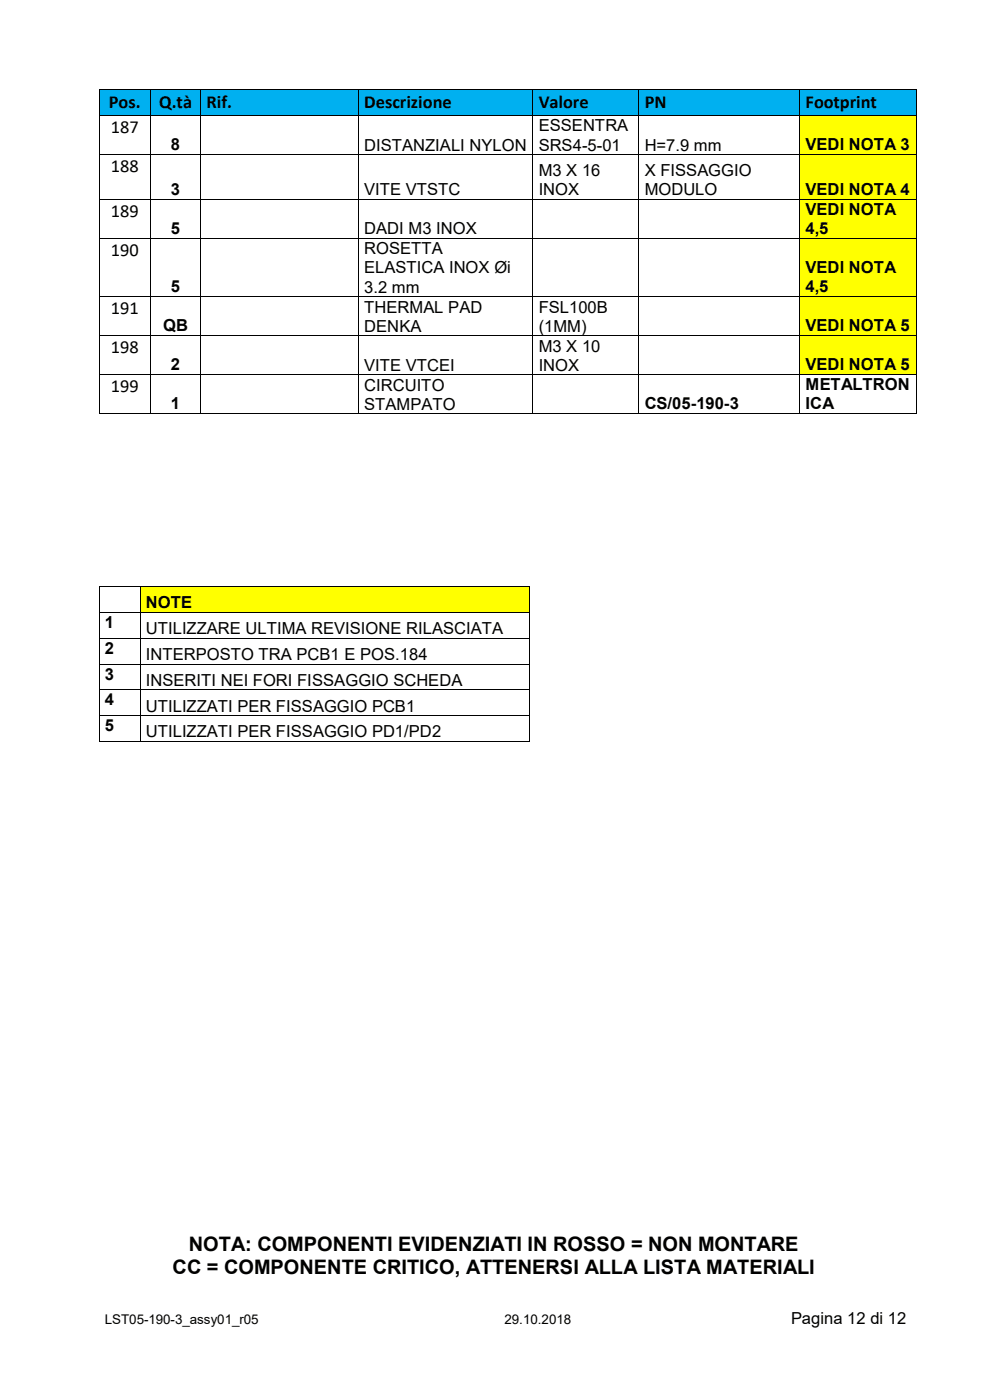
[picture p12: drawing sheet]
<svg xmlns="http://www.w3.org/2000/svg" width="210mm" height="297mm" viewBox="0 0 210 297" stroke-linecap="round" stroke-linejoin="round" font-family="sans-serif">
<defs><g id="words">
<g font-size="4.2">
<text x="40.1" y="265.4">NOTA: COMPONENTI EVIDENZIATI IN ROSSO = NON MONTARE</text>
<text x="36.6" y="270.2">CC = COMPONENTE CRITICO, ATTENERSI ALLA LISTA MATERIALI</text>
</g>
<g font-size="3.9">
<text x="23.1" y="22.8">Pos.</text>
<text x="33.7" y="22.8">Q.tà</text>
<text x="43.8" y="22.8">Rif.</text>
<text x="77.3" y="22.8">Descrizione</text>
<text x="114.3" y="22.8">Valore</text>
<text x="136.8" y="22.8">PN</text>
<text x="170.9" y="22.8">Footprint</text>
<text x="23.5" y="28.3">187</text>
<text x="23.5" y="36.6">188</text>
<text x="23.5" y="46">189</text>
<text x="23.5" y="54.3">190</text>
<text x="23.5" y="66.7">191</text>
<text x="23.5" y="75">198</text>
<text x="23.5" y="83.2">199</text>
</g>
<g font-size="3.5">
<text x="114.3" y="27.9">ESSENTRA</text>
<text x="36.2" y="31.9">8</text>
<text x="77.3" y="32">DISTANZIALI NYLON</text>
<text x="114.3" y="32">SRS4-5-01</text>
<text x="136.8" y="32">H=7.9 mm</text>
<text x="170.9" y="31.9">VEDI NOTA 3</text>
<text x="36.2" y="41.4">3</text>
<text x="77.3" y="41.4">VITE VTSTC</text>
<text x="114.3" y="37.3">M3 X 16</text>
<text x="114.3" y="41.4">INOX</text>
<text x="136.8" y="37.3">X FISSAGGIO</text>
<text x="136.8" y="41.4">MODULO</text>
<text x="170.9" y="41.4">VEDI NOTA 4</text>
<text x="170.9" y="45.6">VEDI NOTA</text>
<text x="36.2" y="49.7">5</text>
<text x="77.3" y="49.7">DADI M3 INOX</text>
<text x="77.3" y="53.9">ROSETTA</text>
<text x="170.9" y="49.7">4,5</text>
<text x="77.3" y="58">ELASTICA INOX Øi</text>
<text x="170.9" y="58">VEDI NOTA</text>
<text x="36.2" y="62">5</text>
<text x="77.3" y="62.1">3.2 mm</text>
<text x="170.9" y="62">4,5</text>
<text x="34.6" y="70.3">QB</text>
<text x="77.3" y="66.3">THERMAL PAD</text>
<text x="77.3" y="70.4">DENKA</text>
<text x="114.3" y="66.3">FSL100B</text>
<text x="114.3" y="70.4">(1MM)</text>
<text x="170.9" y="70.3">VEDI NOTA 5</text>
<text x="114.3" y="74.6">M3 X 10</text>
<text x="36.2" y="78.6">2</text>
<text x="77.3" y="78.6">VITE VTCEI</text>
<text x="77.3" y="82.9">CIRCUITO</text>
<text x="114.3" y="78.6">INOX</text>
<text x="170.9" y="78.6">VEDI NOTA 5</text>
<text x="170.9" y="82.8">METALTRON</text>
<text x="36.2" y="86.9">1</text>
<text x="77.3" y="86.9">STAMPATO</text>
<text x="136.8" y="86.9">CS/05-190-3</text>
<text x="170.9" y="86.9">ICA</text>
<text x="31" y="129">NOTE</text>
<text x="22.2" y="133.3">1</text>
<text x="31" y="134.6">UTILIZZARE ULTIMA REVISIONE RILASCIATA</text>
<text x="22.2" y="138.7">2</text>
<text x="31" y="140">INTERPOSTO TRA PCB1 E POS.184</text>
<text x="22.2" y="144.2">3</text>
<text x="22.2" y="149.7">4</text>
<text x="31" y="145.5">INSERITI NEI FORI FISSAGGIO SCHEDA</text>
<text x="22.2" y="155.2">5</text>
<text x="31" y="151">UTILIZZATI PER FISSAGGIO PCB1</text>
<text x="31" y="156.4">UTILIZZATI PER FISSAGGIO PD1/PD2</text>
<text x="167.8" y="281">Pagina 12 di 12</text>
</g>
<g font-size="2.8">
<text x="22.2" y="281">LST05-190-3_assy01_r05</text>
<text x="107" y="281">29.10.2018</text>
</g>
</g></defs>
<g fill="#00b0f0">
<path d="M21.1 19.2h10.7v5.3h-10.7z" fill-rule="evenodd"/>
<path d="M22.2 19.2h8.5v4.7h-8.5z" fill-rule="evenodd"/>
<path d="M31.9 19.2h10.6v5.3h-10.6z" fill-rule="evenodd"/>
<path d="M33.2 19.2h8.2v4.7h-8.2z" fill-rule="evenodd"/>
<path d="M42.6 19.2h33.4v5.3h-33.4z" fill-rule="evenodd"/>
<path d="M43.8 19.2h31v4.7h-31z" fill-rule="evenodd"/>
<path d="M76 19.2h37v5.3h-37z" fill-rule="evenodd"/>
<path d="M77.3 19.2h34.5v4.7h-34.5z" fill-rule="evenodd"/>
<path d="M113.1 19.2h22.3v5.3h-22.3z" fill-rule="evenodd"/>
<path d="M114.3 19.2h20v4.7h-20z" fill-rule="evenodd"/>
<path d="M135.5 19.2h34.1v5.3h-34.1z" fill-rule="evenodd"/>
<path d="M136.8 19.2h31.6v4.7h-31.6z" fill-rule="evenodd"/>
<path d="M169.7 19.2h24.7v5.3h-24.7z" fill-rule="evenodd"/>
<path d="M170.9 19.2h22.4v4.7h-22.4z" fill-rule="evenodd"/>
</g>
<g fill="#000">
<path d="M20.9 19h.2v.2h-.2z" fill-rule="evenodd"/>
<path d="M20.9 19h.2v.2h-.2z" fill-rule="evenodd"/>
<path d="M31.8 19h.2v.2h-.2z" fill-rule="evenodd"/>
<path d="M42.5 19h.2v.2h-.2z" fill-rule="evenodd"/>
<path d="M76 19h.1v.2h-.1z" fill-rule="evenodd"/>
<path d="M113 19h.1v.2h-.1z" fill-rule="evenodd"/>
<path d="M135.4 19h.2v.2h-.2z" fill-rule="evenodd"/>
<path d="M169.6 19h.1v.2h-.1z" fill-rule="evenodd"/>
<path d="M194.4 19h.2v.2h-.2z" fill-rule="evenodd"/>
<path d="M194.4 19h.2v.2h-.2z" fill-rule="evenodd"/>
</g>
<g fill="none" stroke="#000" stroke-width=".21">
<path d="M21 19.2v5.3M21.1 19.1h10.7M31.9 19.2v5.3M32 19.1h10.5M42.6 19.2v5.3M42.7 19.1h33.3M76 19.2v5.3M76.1 19.1h36.9M113.1 19.2v5.3M113.1 19.1h22.3M135.5 19.2v5.3M135.6 19.1h34"/>
<path d="M169.7 19.2v5.3M169.7 19.1h24.7M194.5 19.2v5.3"/>
</g>
<g fill="#ff0">
<path d="M169.7 24.6h24.7v8.2h-24.7z" fill-rule="evenodd"/>
<path d="M170.9 28.7h22.4v4.1h-22.4z" fill-rule="evenodd"/>
</g>
<g fill="#000">
<path d="M20.9 24.5h.2v.1h-.2z" fill-rule="evenodd"/>
<path d="M31.8 24.5h.2v.1h-.2z" fill-rule="evenodd"/>
<path d="M42.5 24.5h.2v.1h-.2z" fill-rule="evenodd"/>
<path d="M76 24.5h.1v.1h-.1z" fill-rule="evenodd"/>
<path d="M113 24.5h.1v.1h-.1z" fill-rule="evenodd"/>
<path d="M135.4 24.5h.2v.1h-.2z" fill-rule="evenodd"/>
<path d="M169.6 24.5h.1v.1h-.1z" fill-rule="evenodd"/>
<path d="M194.4 24.5h.2v.1h-.2z" fill-rule="evenodd"/>
</g>
<g fill="none" stroke="#000" stroke-width=".21">
<path d="M21 24.6v8.2M21.1 24.6h10.7M31.9 24.6v8.2M32 24.6h10.5M42.6 24.6v8.2M42.7 24.6h33.3M76 24.6v8.2M76.1 24.6h36.9M113.1 24.6v8.2M113.1 24.6h22.3M135.5 24.6v8.2M135.6 24.6h34"/>
<path d="M169.7 24.6v8.2M169.7 24.6h24.7M194.5 24.6v8.2"/>
</g>
<g fill="#ff0">
<path d="M169.7 32.9h24.7v9.3h-24.7z" fill-rule="evenodd"/>
<path d="M170.9 38.1h22.4v4.1h-22.4z" fill-rule="evenodd"/>
</g>
<g fill="#000">
<path d="M20.9 32.8h.2v.1h-.2z" fill-rule="evenodd"/>
<path d="M31.8 32.8h.2v.1h-.2z" fill-rule="evenodd"/>
<path d="M42.5 32.8h.2v.1h-.2z" fill-rule="evenodd"/>
<path d="M76 32.8h.1v.1h-.1z" fill-rule="evenodd"/>
<path d="M113 32.8h.1v.1h-.1z" fill-rule="evenodd"/>
<path d="M135.4 32.8h.2v.1h-.2z" fill-rule="evenodd"/>
<path d="M169.6 32.8h.1v.1h-.1z" fill-rule="evenodd"/>
<path d="M194.4 32.8h.2v.1h-.2z" fill-rule="evenodd"/>
</g>
<g fill="none" stroke="#000" stroke-width=".21">
<path d="M21 32.9v9.3M21.1 32.9h10.7M31.9 32.9v9.3M32 32.9h10.5M42.6 32.9v9.3M42.7 32.9h33.3M76 32.9v9.3M76.1 32.9h36.9M113.1 32.9v9.3M113.1 32.9h22.3M135.5 32.9v9.3M135.6 32.9h34"/>
<path d="M169.7 32.9v9.3M169.7 32.9h24.7M194.5 32.9v9.3"/>
</g>
<g fill="#ff0">
<path d="M169.7 42.4h24.7v8.1h-24.7z" fill-rule="evenodd"/>
<path d="M170.9 42.4h22.4v4h-22.4z" fill-rule="evenodd"/>
<path d="M170.9 46.4h22.4v4.1h-22.4z" fill-rule="evenodd"/>
</g>
<g fill="#000">
<path d="M20.9 42.2h.2v.2h-.2z" fill-rule="evenodd"/>
<path d="M31.8 42.2h.2v.2h-.2z" fill-rule="evenodd"/>
<path d="M42.5 42.2h.2v.2h-.2z" fill-rule="evenodd"/>
<path d="M76 42.2h.1v.2h-.1z" fill-rule="evenodd"/>
<path d="M113 42.2h.1v.2h-.1z" fill-rule="evenodd"/>
<path d="M135.4 42.2h.2v.2h-.2z" fill-rule="evenodd"/>
<path d="M169.6 42.2h.1v.2h-.1z" fill-rule="evenodd"/>
<path d="M194.4 42.2h.2v.2h-.2z" fill-rule="evenodd"/>
</g>
<g fill="none" stroke="#000" stroke-width=".21">
<path d="M21 42.4v8.1M21.1 42.3h10.7M31.9 42.4v8.1M32 42.3h10.5M42.6 42.4v8.1M42.7 42.3h33.3M76 42.4v8.1M76.1 42.3h36.9M113.1 42.4v8.1M113.1 42.3h22.3M135.5 42.4v8.1M135.6 42.3h34"/>
<path d="M169.7 42.4v8.1M169.7 42.3h24.7M194.5 42.4v8.1"/>
</g>
<g fill="#ff0">
<path d="M169.7 50.7h24.7v12.2h-24.7z" fill-rule="evenodd"/>
<path d="M170.9 54.7h22.4v4.1h-22.4z" fill-rule="evenodd"/>
<path d="M170.9 58.8h22.4v4.1h-22.4z" fill-rule="evenodd"/>
</g>
<g fill="#000">
<path d="M20.9 50.5h.2v.2h-.2z" fill-rule="evenodd"/>
<path d="M31.8 50.5h.2v.2h-.2z" fill-rule="evenodd"/>
<path d="M42.5 50.5h.2v.2h-.2z" fill-rule="evenodd"/>
<path d="M76 50.5h.1v.2h-.1z" fill-rule="evenodd"/>
<path d="M113 50.5h.1v.2h-.1z" fill-rule="evenodd"/>
<path d="M135.4 50.5h.2v.2h-.2z" fill-rule="evenodd"/>
<path d="M169.6 50.5h.1v.2h-.1z" fill-rule="evenodd"/>
<path d="M194.4 50.5h.2v.2h-.2z" fill-rule="evenodd"/>
</g>
<g fill="none" stroke="#000" stroke-width=".21">
<path d="M21 50.7v12.2M21.1 50.6h10.7M31.9 50.7v12.2M32 50.6h10.5M42.6 50.7v12.2M42.7 50.6h33.3M76 50.7v12.2M76.1 50.6h36.9M113.1 50.7v12.2M113.1 50.6h22.3M135.5 50.7v12.2M135.6 50.6h34"/>
<path d="M169.7 50.7v12.2M169.7 50.6h24.7M194.5 50.7v12.2"/>
</g>
<g fill="#ff0">
<path d="M169.7 63h24.7v8.1h-24.7z" fill-rule="evenodd"/>
<path d="M170.9 67.1h22.4v4h-22.4z" fill-rule="evenodd"/>
</g>
<g fill="#000">
<path d="M20.9 62.9h.2v.1h-.2z" fill-rule="evenodd"/>
<path d="M31.8 62.9h.2v.1h-.2z" fill-rule="evenodd"/>
<path d="M42.5 62.9h.2v.1h-.2z" fill-rule="evenodd"/>
<path d="M76 62.9h.1v.1h-.1z" fill-rule="evenodd"/>
<path d="M113 62.9h.1v.1h-.1z" fill-rule="evenodd"/>
<path d="M135.4 62.9h.2v.1h-.2z" fill-rule="evenodd"/>
<path d="M169.6 62.9h.1v.1h-.1z" fill-rule="evenodd"/>
<path d="M194.4 62.9h.2v.1h-.2z" fill-rule="evenodd"/>
</g>
<g fill="none" stroke="#000" stroke-width=".21">
<path d="M21 63v8.1M21.1 63h10.7M31.9 63v8.1M32 63h10.5M42.6 63v8.1M42.7 63h33.3M76 63v8.1M76.1 63h36.9M113.1 63v8.1M113.1 63h22.3M135.5 63v8.1M135.6 63h34"/>
<path d="M169.7 63v8.1M169.7 63h24.7M194.5 63v8.1"/>
</g>
<g fill="#ff0">
<path d="M169.7 71.3h24.7v8.1h-24.7z" fill-rule="evenodd"/>
<path d="M170.9 75.4h22.4v4h-22.4z" fill-rule="evenodd"/>
</g>
<g fill="#000">
<path d="M20.9 71.1h.2v.2h-.2z" fill-rule="evenodd"/>
<path d="M31.8 71.1h.2v.2h-.2z" fill-rule="evenodd"/>
<path d="M42.5 71.1h.2v.2h-.2z" fill-rule="evenodd"/>
<path d="M76 71.1h.1v.2h-.1z" fill-rule="evenodd"/>
<path d="M113 71.1h.1v.2h-.1z" fill-rule="evenodd"/>
<path d="M135.4 71.1h.2v.2h-.2z" fill-rule="evenodd"/>
<path d="M169.6 71.1h.1v.2h-.1z" fill-rule="evenodd"/>
<path d="M194.4 71.1h.2v.2h-.2z" fill-rule="evenodd"/>
</g>
<g fill="none" stroke="#000" stroke-width=".21">
<path d="M21 71.3v8.1M21.1 71.2h10.7M31.9 71.3v8.1M32 71.2h10.5M42.6 71.3v8.1M42.7 71.2h33.3M76 71.3v8.1M76.1 71.2h36.9M113.1 71.3v8.1M113.1 71.2h22.3M135.5 71.3v8.1M135.6 71.2h34"/>
<path d="M169.7 71.3v8.1M169.7 71.2h24.7M194.5 71.3v8.1"/>
</g>
<g fill="#fff">
<path d="M169.7 79.6h24.7v8.1h-24.7z" fill-rule="evenodd"/>
<path d="M170.9 79.6h22.4v4.1h-22.4z" fill-rule="evenodd"/>
<path d="M170.9 83.7h22.4v4h-22.4z" fill-rule="evenodd"/>
</g>
<g fill="#000">
<path d="M20.9 79.4h.2v.2h-.2z" fill-rule="evenodd"/>
<path d="M31.8 79.4h.2v.2h-.2z" fill-rule="evenodd"/>
<path d="M42.5 79.4h.2v.2h-.2z" fill-rule="evenodd"/>
<path d="M76 79.4h.1v.2h-.1z" fill-rule="evenodd"/>
<path d="M113 79.4h.1v.2h-.1z" fill-rule="evenodd"/>
<path d="M135.4 79.4h.2v.2h-.2z" fill-rule="evenodd"/>
<path d="M169.6 79.4h.1v.2h-.1z" fill-rule="evenodd"/>
<path d="M194.4 79.4h.2v.2h-.2z" fill-rule="evenodd"/>
<path d="M20.9 87.7h.2v.2h-.2z" fill-rule="evenodd"/>
<path d="M20.9 87.7h.2v.2h-.2z" fill-rule="evenodd"/>
<path d="M31.8 87.7h.2v.2h-.2z" fill-rule="evenodd"/>
<path d="M42.5 87.7h.2v.2h-.2z" fill-rule="evenodd"/>
<path d="M76 87.7h.1v.2h-.1z" fill-rule="evenodd"/>
<path d="M113 87.7h.1v.2h-.1z" fill-rule="evenodd"/>
<path d="M135.4 87.7h.2v.2h-.2z" fill-rule="evenodd"/>
<path d="M169.6 87.7h.1v.2h-.1z" fill-rule="evenodd"/>
<path d="M194.4 87.7h.2v.2h-.2z" fill-rule="evenodd"/>
<path d="M194.4 87.7h.2v.2h-.2z" fill-rule="evenodd"/>
</g>
<g fill="none" stroke="#000" stroke-width=".21">
<path d="M21 79.6v8.1M21.1 79.5h10.7M31.9 79.6v8.1M32 79.5h10.5M42.6 79.6v8.1M42.7 79.5h33.3M76 79.6v8.1M76.1 79.5h36.9M113.1 79.6v8.1M113.1 79.5h22.3M135.5 79.6v8.1M135.6 79.5h34"/>
<path d="M169.7 79.6v8.1M169.7 79.5h24.7M194.5 79.6v8.1M21.1 87.8h10.7M32 87.8h10.5M42.7 87.8h33.3M76.1 87.8h36.9M113.1 87.8h22.3M135.6 87.8h34M169.7 87.8h24.7"/>
</g>
<g fill="#ff0">
<path d="M29.7 124.6h82.5v5.3h-82.5z" fill-rule="evenodd"/>
<path d="M31 125.8h80v4.1h-80z" fill-rule="evenodd"/>
</g>
<g fill="#000">
<path d="M20.9 124.4h.2v.2h-.2z" fill-rule="evenodd"/>
<path d="M20.9 124.4h.2v.2h-.2z" fill-rule="evenodd"/>
<path d="M20.9 129.9h.2v.2h-.2z" fill-rule="evenodd"/>
<path d="M20.9 135.4h.2v.1h-.2z" fill-rule="evenodd"/>
<path d="M29.6 124.4h.2v.2h-.2z" fill-rule="evenodd"/>
<path d="M29.6 129.9h.2v.2h-.2z" fill-rule="evenodd"/>
<path d="M29.6 135.4h.2v.1h-.2z" fill-rule="evenodd"/>
<path d="M112.2 124.4h.1v.2h-.1z" fill-rule="evenodd"/>
<path d="M112.2 124.4h.1v.2h-.1z" fill-rule="evenodd"/>
<path d="M112.2 129.9h.1v.2h-.1z" fill-rule="evenodd"/>
<path d="M112.2 135.4h.1v.1h-.1z" fill-rule="evenodd"/>
<path d="M20.9 140.8h.2v.2h-.2z" fill-rule="evenodd"/>
<path d="M20.9 146.3h.2v.1h-.2z" fill-rule="evenodd"/>
<path d="M20.9 151.7h.2v.2h-.2z" fill-rule="evenodd"/>
<path d="M20.9 157.2h.2v.2h-.2z" fill-rule="evenodd"/>
<path d="M20.9 157.2h.2v.2h-.2z" fill-rule="evenodd"/>
<path d="M29.6 140.8h.2v.2h-.2z" fill-rule="evenodd"/>
<path d="M29.6 146.3h.2v.1h-.2z" fill-rule="evenodd"/>
<path d="M29.6 151.7h.2v.2h-.2z" fill-rule="evenodd"/>
<path d="M29.6 157.2h.2v.2h-.2z" fill-rule="evenodd"/>
<path d="M112.2 140.8h.1v.2h-.1z" fill-rule="evenodd"/>
<path d="M112.2 146.3h.1v.1h-.1z" fill-rule="evenodd"/>
<path d="M112.2 151.7h.1v.2h-.1z" fill-rule="evenodd"/>
<path d="M112.2 157.2h.1v.2h-.1z" fill-rule="evenodd"/>
<path d="M112.2 157.2h.1v.2h-.1z" fill-rule="evenodd"/>
</g>
<g fill="none" stroke="#000" stroke-width=".21">
<path d="M21 124.6v5.3M21 130.1v5.3M21 135.5v5.3M21.1 124.5h8.5M21.1 130h8.5M21.1 135.4h8.5M29.7 124.6v5.3M29.7 130.1v5.3M29.7 135.5v5.3M29.8 124.5h82.4M29.8 130h82.4M29.8 135.4h82.4"/>
<path d="M112.3 124.6v5.3M112.3 130.1v5.3M112.3 135.5v5.3M21 141v5.3M21 146.4v5.3M21 151.9v5.3M21.1 140.9h8.5M21.1 146.4h8.5M21.1 151.8h8.5M21.1 157.3h8.5M29.7 141v5.3M29.7 146.4v5.3"/>
<path d="M29.7 151.9v5.3M29.8 140.9h82.4M29.8 146.4h82.4M29.8 151.8h82.4M29.8 157.3h82.4M112.3 141v5.3M112.3 146.4v5.3M112.3 151.9v5.3"/>
</g>
<use href="#words"/>
</svg>
